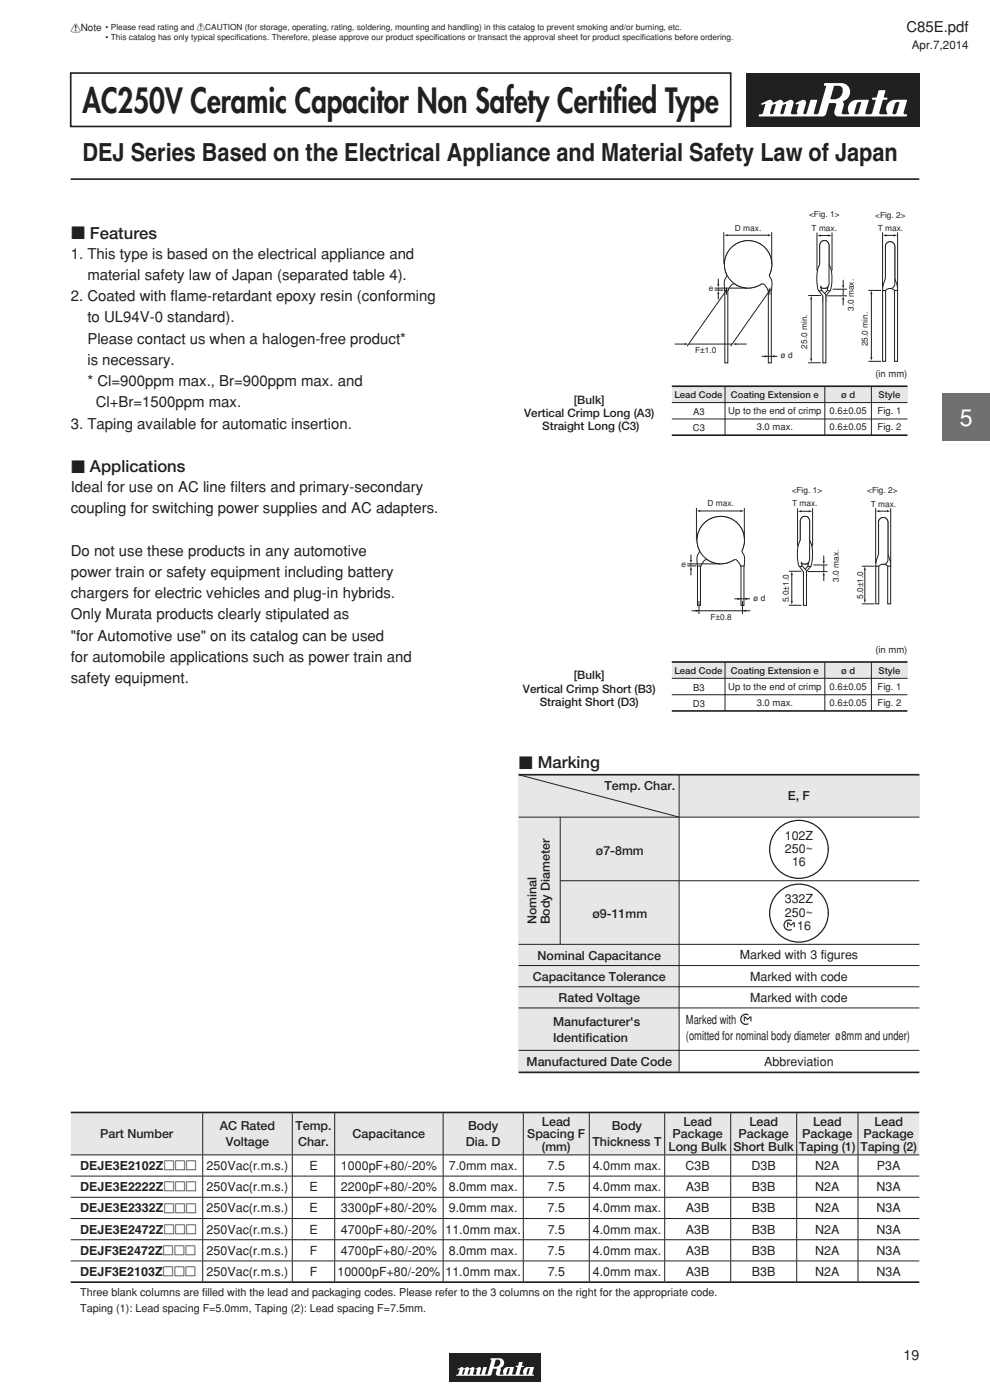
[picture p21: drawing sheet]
<svg xmlns="http://www.w3.org/2000/svg" width="210mm" height="297mm" viewBox="0 0 210 297" stroke-linecap="round" stroke-linejoin="round" font-family="sans-serif">
<defs><g id="words">
<text font-size="7.2" fill="#231f20" x="17.5" y="23.9">AC250V Ceramic Capacitor Non Safety Certified Type</text>
<text font-size="5.3" fill="#231f20" x="17.5" y="34.2">DEJ Series Based on the Electrical Appliance and Material Safety Law of Japan</text>
<text font-size="4.9" fill="#fff" x="203.6" y="90.3">5</text>
<g font-size="3.5" fill="#231f20">
<text x="15" y="50.8">c Features</text>
<text x="15" y="100.3">c Applications</text>
<text x="110" y="163.1">c Marking</text>
</g>
<g font-size="3.2" fill="#231f20">
<text x="192.3" y="6.8">C85E.pdf</text>
<text x="15" y="54.9">1. This type is based on the electrical appliance and</text>
<text x="18.5" y="59.4">material safety law of Japan (separated table 4).</text>
<text x="15" y="63.9">2. Coated with f</text>
<text x="36.2" y="63.9">l ame-retardant epoxy resin (conforming</text>
<text x="18.5" y="68.4">to UL94V-0 standard).</text>
<text x="18.5" y="72.9">Please contact us when a halogen-free product*</text>
<text x="18.5" y="77.4">is necessary.</text>
<text x="18.5" y="81.9">* Cl=900ppm max., Br=900ppm max. and</text>
<text x="20.3" y="86.4">Cl+Br=1500ppm max.</text>
<text x="15" y="90.9">3. Taping available for automatic insertion.</text>
<text x="15" y="104.4">Ideal for use on AC line f</text>
<text x="48.9" y="104.4">i lters and primary-secondary</text>
<text x="15" y="108.9">coupling for switching power supplies and AC adapters.</text>
<text x="15" y="117.9">Do not use these products in any automotive</text>
<text x="15" y="122.4">power train or safety equipment including battery</text>
<text x="15" y="126.9">chargers for electric vehicles and plug-in hybrids.</text>
<text x="15" y="131.4">Only Murata products clearly stipulated as</text>
<text x="15" y="135.9">&quot;for Automotive use&quot; on its catalog can be used</text>
<text x="15" y="140.4">for automobile applications such as power train and</text>
<text x="15" y="144.9">safety equipment.</text>
</g>
<text font-size="3" fill="#231f20" x="191.7" y="288.6">19</text>
<g font-size="2.6" fill="#231f20">
<text x="128.2" y="167.6">Temp. Char.</text>
<text x="167.1" y="169.7">E, F</text>
<text x="166.5" y="178.1">102Z</text>
<text x="126.4" y="181.3">ø7-8mm</text>
<text x="166.5" y="180.9">250~</text>
<text x="168" y="183.8">16</text>
<text x="166.5" y="191.6">332Z</text>
<text x="113.8" y="196.1" transform="rotate(-90 113.8 196.1)">Nominal</text>
<text x="116.6" y="196.1" transform="rotate(-90 116.6 196.1)">Body Diameter</text>
<text x="125.7" y="194.8">ø9-11mm</text>
<text x="166.5" y="194.5">250~</text>
<text x="169.1" y="197.3">16</text>
<text x="114" y="203.6">Nominal Capacitance</text>
<text x="156.9" y="203.5">Marked with 3 figures</text>
<text x="113" y="208.1">Capacitance Tolerance</text>
<text x="159.1" y="208">Marked with code</text>
<text x="118.5" y="212.6">Rated Voltage</text>
<text x="159.1" y="212.5">Marked with code</text>
<text x="117.3" y="217.6">Manufacturer's</text>
<text x="117.3" y="221">Identification</text>
<text x="145.5" y="217.2">Marked with</text>
<text x="145.5" y="220.5">(omitted for nominal body diameter ø8mm and under)</text>
<text x="111.7" y="226.1">Manufactured Date Code</text>
<text x="162.1" y="226.2">Abbreviation</text>
<text x="46.6" y="239.7">AC Rated</text>
<text x="62.7" y="239.7">Temp.</text>
<text x="99.3" y="239.7">Body</text>
<text x="115" y="238.8">Lead</text>
<text x="129.8" y="239.7">Body</text>
<text x="145" y="238.8">Lead</text>
<text x="159" y="238.8">Lead</text>
<text x="172.5" y="238.8">Lead</text>
<text x="185.5" y="238.8">Lead</text>
<text x="21.2" y="241.4">Part Number</text>
<text x="47.9" y="243.2">Voltage</text>
<text x="63.2" y="243.2">Char.</text>
<text x="74.8" y="241.4">Capacitance</text>
<text x="98.8" y="243.2">Dia. D</text>
<text x="111.8" y="241.4">Spacing F</text>
<text x="115" y="244.1">(mm)</text>
<text x="125.7" y="243.2">Thickness T</text>
<text x="141.8" y="244.1">Long Bulk</text>
<text x="142.7" y="241.4">Package</text>
<text x="155.6" y="244.1">Short Bulk</text>
<text x="156.7" y="241.4">Package</text>
<text x="169.5" y="244.1">Taping (1)</text>
<text x="170.2" y="241.4">Package</text>
<text x="182.5" y="244.1">Taping (2)</text>
<text x="183.2" y="241.4">Package</text>
<text x="17" y="248.2">DEJE3E2102Zppp</text>
<text x="43.8" y="248.2">250Vac(r.m.s.)</text>
<text x="65.6" y="248.2">E</text>
<text x="72.3" y="248.2">1000pF+80/-20%</text>
<text x="95.2" y="248.2">7.0mm max.</text>
<text x="116.2" y="248.2">7.5</text>
<text x="125.7" y="248.2">4.0mm max.</text>
<text x="145.4" y="248.2">C3B</text>
<text x="159.4" y="248.2">D3B</text>
<text x="172.9" y="248.2">N2A</text>
<text x="186" y="248.2">P3A</text>
<text x="17" y="252.7">DEJE3E2222Zppp</text>
<text x="17" y="257.2">DEJE3E2332Zppp</text>
<text x="43.8" y="252.7">250Vac(r.m.s.)</text>
<text x="43.8" y="257.2">250Vac(r.m.s.)</text>
<text x="65.6" y="252.7">E</text>
<text x="65.6" y="257.2">E</text>
<text x="72.3" y="252.7">2200pF+80/-20%</text>
<text x="72.3" y="257.2">3300pF+80/-20%</text>
<text x="95.2" y="252.7">8.0mm max.</text>
<text x="95.2" y="257.2">9.0mm max.</text>
<text x="116.2" y="252.7">7.5</text>
<text x="116.2" y="257.2">7.5</text>
<text x="125.7" y="252.7">4.0mm max.</text>
<text x="125.7" y="257.2">4.0mm max.</text>
<text x="145.5" y="252.7">A3B</text>
<text x="145.5" y="257.2">A3B</text>
<text x="159.5" y="252.7">B3B</text>
<text x="159.5" y="257.2">B3B</text>
<text x="172.9" y="252.7">N2A</text>
<text x="172.9" y="257.2">N2A</text>
<text x="185.9" y="252.7">N3A</text>
<text x="185.9" y="257.2">N3A</text>
<text x="17" y="261.7">DEJE3E2472Zppp</text>
<text x="43.8" y="261.7">250Vac(r.m.s.)</text>
<text x="65.6" y="261.7">E</text>
<text x="72.3" y="261.7">4700pF+80/-20% 11.0mm max.</text>
<text x="116.2" y="261.7">7.5</text>
<text x="125.7" y="261.7">4.0mm max.</text>
<text x="145.5" y="261.7">A3B</text>
<text x="159.5" y="261.7">B3B</text>
<text x="172.9" y="261.7">N2A</text>
<text x="185.9" y="261.7">N3A</text>
<text x="17" y="266.2">DEJF3E2472Zppp</text>
<text x="43.8" y="266.2">250Vac(r.m.s.)</text>
<text x="65.7" y="266.2">F</text>
<text x="72.3" y="266.2">4700pF+80/-20%</text>
<text x="95.2" y="266.2">8.0mm max.</text>
<text x="116.2" y="266.2">7.5</text>
<text x="125.7" y="266.2">4.0mm max.</text>
<text x="145.5" y="266.2">A3B</text>
<text x="159.5" y="266.2">B3B</text>
<text x="172.9" y="266.2">N2A</text>
<text x="185.9" y="266.2">N3A</text>
<text x="17" y="270.7">DEJF3E2103Zppp</text>
<text x="43.8" y="270.7">250Vac(r.m.s.)</text>
<text x="65.7" y="270.7">F</text>
<text x="71.6" y="270.7">10000pF+80/-20% 11.0mm max.</text>
<text x="116.2" y="270.7">7.5</text>
<text x="125.7" y="270.7">4.0mm max.</text>
<text x="145.5" y="270.7">A3B</text>
<text x="159.5" y="270.7">B3B</text>
<text x="172.9" y="270.7">N2A</text>
<text x="185.9" y="270.7">N3A</text>
</g>
<g font-size="2.5" fill="#231f20">
<text x="193.4" y="10.3">Apr.7,2014</text>
<text x="111.2" y="88.4">Vertical Crimp Long (A3)</text>
<text x="121.7" y="85.6">[Bulk]</text>
<text x="115" y="91.3">Straight Long (C3)</text>
<text x="110.9" y="146.9">Vertical Crimp Short (B3)</text>
<text x="114.5" y="149.8">Straight Short (D3)</text>
<text x="121.7" y="144.1">[Bulk]</text>
</g>
<g font-size="2.3" fill="#231f20">
<text x="17" y="275">Three blank columns are f</text>
<text x="42.9" y="275">i lled with the lead and packaging codes. Please refer to the 3 columns on the right for the appropriate code.</text>
<text x="17" y="278.3">Taping (1): Lead spacing F=5.0mm, Taping (2): Lead spacing F=7.5mm.</text>
</g>
<text font-size="2.1" fill="#231f20" x="15" y="6.7">!Note</text>
<g font-size="2" fill="#231f20">
<text x="185.7" y="79.9">(in mm)</text>
<text x="143.1" y="84.4">Lead Code</text>
<text x="147" y="88">A3</text>
<text x="154.5" y="87.9">Up to the end of crimp</text>
<text x="155" y="84.4">Coating Extension e</text>
<text x="176" y="87.9">0.6±0.05</text>
<text x="178.4" y="84.4">ø d</text>
<text x="186.2" y="87.9">Fig. 1</text>
<text x="186.4" y="84.4">Style</text>
<text x="147" y="91.5">C3</text>
<text x="160.5" y="91.3">3.0 max.</text>
<text x="176" y="91.3">0.6±0.05</text>
<text x="186.2" y="91.3">Fig. 2</text>
<text x="143.1" y="142.9">Lead Code</text>
<text x="155" y="142.9">Coating Extension e</text>
<text x="178.4" y="142.9">ø d</text>
<text x="185.7" y="138.4">(in mm)</text>
<text x="186.4" y="142.9">Style</text>
<text x="147" y="150">D3</text>
<text x="147" y="146.5">B3</text>
<text x="154.5" y="146.4">Up to the end of crimp</text>
<text x="160.5" y="149.8">3.0 max.</text>
<text x="176" y="146.4">0.6±0.05</text>
<text x="176" y="149.8">0.6±0.05</text>
<text x="186.2" y="146.4">Fig. 1</text>
<text x="186.2" y="149.8">Fig. 2</text>
</g>
<g font-size="1.8" fill="#231f20">
<text x="22.4" y="6.4">• Please read rating and !CAUTION (for storage, operating, rating, soldering, mounting and handling) in this catalog to prevent smoking and/or burning, etc.</text>
<text x="22.4" y="8.5">• This catalog has only typical specifcations. Therefore, please approve our product specif</text>
<text x="50.2" y="8.5">i</text>
<text x="92.3" y="8.5">i cations or transact the approval sheet for product specif</text>
<text x="136.2" y="8.5">i cations before ordering.</text>
<text x="171.6" y="46.1">&lt;Fig. 1&gt;</text>
<text x="185.6" y="46.2">&lt;Fig. 2&gt;</text>
<text x="155.9" y="48.9">D max.</text>
<text x="172.2" y="48.9">T max.</text>
<text x="186.2" y="49">T max.</text>
<text x="150.4" y="61.7">e</text>
<text x="181.1" y="66" transform="rotate(-90 181.1 66)">3.0 max.</text>
<text x="147.4" y="75">F±1.0</text>
<text x="165.6" y="76">ø d</text>
<text x="171.2" y="74" transform="rotate(-90 171.2 74)">25.0 min.</text>
<text x="184.1" y="73.4" transform="rotate(-90 184.1 73.4)">25.0 min.</text>
<text x="150.1" y="107.4">D max.</text>
<text x="167.9" y="104.6">&lt;Fig. 1&gt;</text>
<text x="168" y="107.4">T max.</text>
<text x="183.9" y="104.6">&lt;Fig. 2&gt;</text>
<text x="184.7" y="107.5">T max.</text>
<text x="144.6" y="120.2">e</text>
<text x="177.9" y="123.4" transform="rotate(-90 177.9 123.4)">3.0 max.</text>
<text x="150.7" y="131.5">F±0.8</text>
<text x="159.8" y="127.5">ø d</text>
<text x="167.3" y="127.8" transform="rotate(-90 167.3 127.8)">5.0±1.0</text>
<text x="183.1" y="127.1" transform="rotate(-90 183.1 127.1)">5.0±1.0</text>
</g>
</g></defs>
<path d="M15 15.5h140v11.3h-140z" fill="none" stroke="#231f20" stroke-width=".35"/>
<path d="M158.2 15.5h36.9v11.3h-36.9z" fill="#231f20"/>
<path d="M180.1 24h.1" fill="none" stroke="#231f20" stroke-width=".21"/>
<path d="M161.5 22l1.6-.8a.76 .76 0 0 1 1 .6l.1-.1v.4l-.4 .2-.5 1.7a.38 .38 0 0 0 .4 .2 .38 .38 0 0 0 .4-.3l.5-1.7-.2-.2-.2 .1v-.4l1.1-.5a.96 .96 0 0 1 1 .6l.2-.1-.1 .4-.4 .2-.5 1.6a.4 .4 0 0 0 .5 .4 .4 .4 0 0 0 .3-.5l.5-1.6-.2-.2-.2 .1 .1-.4 1.2-.5 .5 .1 .1 .5-.5 2.3 .2 .1h1.1l-.1-.6 .4-1.4-.1-.2-.4 .2-.1-.3 1.3-.7a.6 .6 0 0 1 .7 .1 .6 .6 0 0 1 .2 .6l-.6 2 .3 .3 .4-.3 .8-2.7h1.4l-.7 2.8a.59 .59 0 0 0 .7 .2 .59 .59 0 0 0 .4-.5l1.5-5.4-.4-.1 .1-.5 3.6-.1a2 2 0 0 1 1.8 1.9 2 2 0 0 1-1.5 2.1l.2 .7-.4 1.8 .2 .1h1.2l.1-.1a1.95 1.95 0 0 1 1.7-2.9h2.3l.2 .1-.4 1.3-1.4-.2 .2-.6-.2-.2-.7 .3-.6 2a.43 .43 0 0 0 .4 .4 .43 .43 0 0 0 .5-.4l.4-1.5 1.4 .2-.4 1.4 .2 .2h.9l.3-.1 .9-2.8-.8-.2v-.3l.9-.1 .5-1.5 1.3-.1 .1 .2-.3 1.3 .8 .2-.2 .3-.8 .1-.8 2.8 .3 .2h1.3l.1-.1a1.95 1.95 0 0 1 1.7-2.9h2.4l.1 .1-.3 1h-1.5l.2-.5-.2-.2a.68 .68 0 0 0-.8 .5l-.5 1.8a.45 .45 0 0 0 .4 .4 .45 .45 0 0 0 .5-.4l.4-1.6h1.5l-.4 1.7 .1 .2 .6 .1-.2 .4h-14.4a.85 .85 0 0 1-.8-1.1l.4-1.5-.1-.2h-.8l.1-.8h.4a1.75 1.75 0 0 0 1.5-2.7 1.93 1.93 0 0 0-1.6-.2l-.8 2.7 .5 .2-.1 .8-.7 .1-.6 2.1a.83 .83 0 0 1-.8 .6h-13.3l-.2-.1 .1-.3 .6-.1 .2-.3 .5-1.7-.1-.2-.5 .3z" fill="#fff"/>
<path d="M15 38h180" fill="none" stroke="#e6e7e8" stroke-width=".21"/>
<path d="M15 38h180z" fill="none" stroke="#231f20" stroke-width=".35"/>
<path d="M142.5 81.9h50v3.5h-50z" fill="#e6e7e8"/>
<path d="M142.5 81.9h50M142.5 92.3h50" fill="none" stroke="#231f20" stroke-width=".35"/>
<path d="M142.5 85.4h50M142.5 88.9h50M153.8 81.9v10.4M175 81.9v10.4M184.8 81.9v10.4" fill="none" stroke="#231f20" stroke-width=".21"/>
<path d="M163 61.2h.6v15.8h-.6z" fill="#fff"/>
<path d="M163 61.2h.6v15.8h-.6z" fill="none" stroke="#231f20" stroke-width=".21"/>
<path d="M187.2 61.5h.7v15.2h-.7z" fill="#fff"/>
<path d="M187.2 61.5h.7v15.2h-.7z" fill="none" stroke="#231f20" stroke-width=".21"/>
<path d="M189.8 61.5h.6v15.2h-.6z" fill="#fff"/>
<path d="M189.8 61.5h.6v15.2h-.6z" fill="none" stroke="#231f20" stroke-width=".21"/>
<path d="M153.8 61.2h.6v15.8h-.6z" fill="#fff"/>
<path d="M153.8 61.2h.6v15.8h-.6z" fill="none" stroke="#231f20" stroke-width=".21"/>
<path d="M188.1 51.6a.99 .99 0 0 1 1.1-.2 .99 .99 0 0 1 .6 .9v6.7l.5 1.4 .1 1.2h-.7l-.8-.4a.99 .99 0 0 1-1.1-1v-7.9z" fill="#fff"/>
<path d="M188.1 51.6a.99 .99 0 0 1 1.1-.2 .99 .99 0 0 1 .6 .9v6.7l.5 1.4 .1 1.2h-.7l-.8-.4a.99 .99 0 0 1-1.1-1v-7.9z" fill="none" stroke="#231f20" stroke-width=".21"/>
<path d="M155.5 52.2a5 5 0 0 1 6.7 .3 5 5 0 0 1 .4 6.7 5 5 0 0 1-6.6 1.1 1.33 1.33 0 0 0-1.5 1.3h-.8a3.8 3.8 0 0 1 .5-3.3 5 5 0 0 1 1.3-6.1z" fill="#fff"/>
<path d="M155.5 52.2a5 5 0 0 1 6.7 .3 5 5 0 0 1 .4 6.7 5 5 0 0 1-6.6 1.1 1.33 1.33 0 0 0-1.5 1.3h-.8a3.8 3.8 0 0 1 .5-3.3 5 5 0 0 1 1.3-6.1z" fill="none" stroke="#231f20" stroke-width=".21"/>
<path d="M155.5 52.2a5 5 0 0 1 6.3-.1 5 5 0 0 1 1.4 6.2 3.8 3.8 0 0 1 .4 3.3h-.7l-.4-.8a.83 .83 0 0 0-1.5-.3 5 5 0 0 1-6.5-1.6 5 5 0 0 1 1-6.7z" fill="#fff"/>
<path d="M155.5 52.2a5 5 0 0 1 6.3-.1 5 5 0 0 1 1.4 6.2 3.8 3.8 0 0 1 .4 3.3h-.7l-.4-.8a.83 .83 0 0 0-1.5-.3 5 5 0 0 1-6.5-1.6 5 5 0 0 1 1-6.7z" fill="none" stroke="#231f20" stroke-width=".21"/>
<path d="M188.1 51.6a.99 .99 0 0 1 1.1-.2 .99 .99 0 0 1 .6 .9v7.9a.99 .99 0 0 1-1.2 1l-.7 .4h-.7l.1-1.2 .5-1.4v-6.7z" fill="#fff"/>
<path d="M188.1 51.6a.99 .99 0 0 1 1.1-.2 .99 .99 0 0 1 .6 .9v7.9a.99 .99 0 0 1-1.2 1l-.7 .4h-.7l.1-1.2 .5-1.4v-6.7z" fill="none" stroke="#231f20" stroke-width=".21"/>
<path d="M175.8 61.3l.3 .3-.9 1v1.4h-.6v-1.4z" fill="#fff"/>
<path d="M174.6 64v-1.4l1.2-1.3 .3 .3-.9 1v1.4" fill="none" stroke="#231f20" stroke-width=".21"/>
<path d="M174.1 61.3l1.1 1.4v14.3h-.6v-14.1l-.9-1.2z" fill="#fff"/>
<path d="M174.1 61.3l1.1 1.4v14.3h-.6v-14.1l-.9-1.2z" fill="none" stroke="#231f20" stroke-width=".21"/>
<path d="M174.1 51.4a.99 .99 0 0 1 1.2-.3 .99 .99 0 0 1 .6 1v3.9a7.8 7.8 0 0 1 .1 5.7l-.5-.1 .1-.8a.97 .97 0 0 1-1.1 .3 .97 .97 0 0 1-.6-1v-8z" fill="#fff"/>
<path d="M174.1 51.4a.99 .99 0 0 1 1.2-.3 .99 .99 0 0 1 .6 1v3.9a7.8 7.8 0 0 1 .1 5.7l-.5-.1 .1-.8a.97 .97 0 0 1-1.1 .3 .97 .97 0 0 1-.6-1v-8z" fill="none" stroke="#231f20" stroke-width=".21"/>
<path d="M174.1 51.4a.99 .99 0 0 1 1.2-.3 .99 .99 0 0 1 .6 1v8a.97 .97 0 0 1-.6 1 .97 .97 0 0 1-1.2-.3l.1 .8-.5 .1a7.8 7.8 0 0 1 .2-5.7v-3.9z" fill="#fff"/>
<path d="M153.5 49.3v6.6M163.7 49.3v6.6M174.1 51.4a.99 .99 0 0 1 1.2-.3 .99 .99 0 0 1 .6 1v8a.97 .97 0 0 1-.6 1 .97 .97 0 0 1-1.2-.3l.1 .8-.5 .1a7.8 7.8 0 0 1 .2-5.7v-3.9zM151.6 61.1h6.9M151.6 61.6h1.9M152.4 62.2v1.3" fill="none" stroke="#231f20" stroke-width=".21"/>
<path d="M152.4 61.6l.2 .8h-.5z" fill="#231f20"/>
<path d="M152.4 59.1v1.4" fill="none" stroke="#231f20" stroke-width=".21"/>
<path d="M152.1 60.3h.5l-.2 .8z" fill="#231f20"/>
<path d="M154.2 49.9h8.8" fill="none" stroke="#231f20" stroke-width=".21"/>
<g fill="#231f20">
<path d="M162.9 49.7l.8 .2-.8 .2z"/>
<path d="M153.5 49.9l.8-.2v.4z"/>
</g>
<path d="M152.4 61.1v.5M172.1 63.3v12.9" fill="none" stroke="#231f20" stroke-width=".21"/>
<g fill="#231f20">
<path d="M171.8 76.1h.5l-.2 .8z"/>
<path d="M172.1 62.7l.2 .8h-.5z"/>
</g>
<path d="M187.2 49.3v11.7M187.9 49.9h1.9M190.4 49.3v11.7" fill="none" stroke="#231f20" stroke-width=".21"/>
<g fill="#231f20">
<path d="M189.6 49.7l.8 .2-.8 .3z"/>
<path d="M187.2 49.9l.8-.2v.5z"/>
</g>
<path d="M173.3 49.3v8.1M173.9 50h1.9M176.5 49.3v8.1" fill="none" stroke="#231f20" stroke-width=".21"/>
<g fill="#231f20">
<path d="M175.7 49.7l.8 .3-.8 .2z"/>
<path d="M173.3 50l.8-.3v.5z"/>
</g>
<path d="M175.5 62.8h4.2M176.6 61.4h3.1M178.9 63.4v1.4" fill="none" stroke="#231f20" stroke-width=".21"/>
<path d="M178.9 62.8l.2 .8h-.5z" fill="#231f20"/>
<path d="M178.9 59.4v1.3" fill="none" stroke="#231f20" stroke-width=".21"/>
<path d="M178.6 60.5h.5l-.2 .9z" fill="#231f20"/>
<path d="M171.4 77h2.7M178.9 61.4v1.4" fill="none" stroke="#231f20" stroke-width=".21"/>
<path d="M163.5 75.6l.8-.2v.4z" fill="#231f20"/>
<path d="M161.6 75.6h3.3" fill="none" stroke="#231f20" stroke-width=".21"/>
<path d="M162.2 75.4l.8 .2-.8 .2z" fill="#231f20"/>
<path d="M171.4 62.7h2.7M184.8 62.2v13.7" fill="none" stroke="#231f20" stroke-width=".21"/>
<g fill="#231f20">
<path d="M184.6 75.8h.5l-.3 .8z"/>
<path d="M184.8 61.6l.3 .8h-.5z"/>
</g>
<path d="M156 73h2.4M184.2 76.7h2.7M184.2 61.6h2.7" fill="none" stroke="#231f20" stroke-width=".21"/>
<path d="M155.4 73l.8-.3v.5z" fill="#231f20"/>
<path d="M143.1 73h2.3" fill="none" stroke="#231f20" stroke-width=".21"/>
<path d="M145.3 72.7l.8 .3-.8 .2z" fill="#231f20"/>
<path d="M146.1 73h9.2M154.1 61.6l-8.3 11.8M154.1 61v1.5M163.3 61v1.5M163.3 61.6l-8.3 11.8" fill="none" stroke="#231f20" stroke-width=".21"/>
<path d="M157.2 119.7h.6v8.7h-.6z" fill="#fff"/>
<path d="M157.2 119.7h.6v8.7h-.6z" fill="none" stroke="#231f20" stroke-width=".21"/>
<path d="M185.8 120h.6v8.1h-.6z" fill="#fff"/>
<path d="M185.8 120h.6v8.1h-.6z" fill="none" stroke="#231f20" stroke-width=".21"/>
<path d="M188.3 120h.6v8.1h-.6z" fill="#fff"/>
<path d="M188.3 120h.6v8.1h-.6z" fill="none" stroke="#231f20" stroke-width=".21"/>
<path d="M147.9 119.7h.7v8.7h-.7z" fill="#fff"/>
<path d="M147.9 119.7h.7v8.7h-.7z" fill="none" stroke="#231f20" stroke-width=".21"/>
<path d="M186.6 110.1a.99 .99 0 0 1 1.1-.2 .99 .99 0 0 1 .6 .9v6.7l.5 1.4 .1 1.2h-.6l-.8-.4a.99 .99 0 0 1-1.1-1v-7.9z" fill="#fff"/>
<path d="M186.6 110.1a.99 .99 0 0 1 1.1-.2 .99 .99 0 0 1 .6 .9v6.7l.5 1.4 .1 1.2h-.6l-.8-.4a.99 .99 0 0 1-1.1-1v-7.9z" fill="none" stroke="#231f20" stroke-width=".21"/>
<path d="M149.6 110.7a5 5 0 0 1 6.8 .3 5 5 0 0 1 .4 6.7 5 5 0 0 1-6.6 1.1 1.33 1.33 0 0 0-1.5 1.3h-.8a3.8 3.8 0 0 1 .5-3.3 5 5 0 0 1 1.2-6.1z" fill="#fff"/>
<path d="M149.6 110.7a5 5 0 0 1 6.8 .3 5 5 0 0 1 .4 6.7 5 5 0 0 1-6.6 1.1 1.33 1.33 0 0 0-1.5 1.3h-.8a3.8 3.8 0 0 1 .5-3.3 5 5 0 0 1 1.2-6.1z" fill="none" stroke="#231f20" stroke-width=".21"/>
<path d="M149.6 110.7a5 5 0 0 1 6.4-.1 5 5 0 0 1 1.4 6.2 3.8 3.8 0 0 1 .4 3.3h-.7l-.4-.8a.83 .83 0 0 0-1.5-.3 5 5 0 0 1-6.5-1.6 5 5 0 0 1 .9-6.7z" fill="#fff"/>
<path d="M149.6 110.7a5 5 0 0 1 6.4-.1 5 5 0 0 1 1.4 6.2 3.8 3.8 0 0 1 .4 3.3h-.7l-.4-.8a.83 .83 0 0 0-1.5-.3 5 5 0 0 1-6.5-1.6 5 5 0 0 1 .9-6.7z" fill="none" stroke="#231f20" stroke-width=".21"/>
<path d="M186.6 110.1a.99 .99 0 0 1 1.1-.2 .99 .99 0 0 1 .6 .9v7.9a.99 .99 0 0 1-1.2 1l-.7 .4h-.6l.1-1.2 .5-1.4v-6.7z" fill="#fff"/>
<path d="M186.6 110.1a.99 .99 0 0 1 1.1-.2 .99 .99 0 0 1 .6 .9v7.9a.99 .99 0 0 1-1.2 1l-.7 .4h-.6l.1-1.2 .5-1.4v-6.7z" fill="none" stroke="#231f20" stroke-width=".21"/>
<path d="M171.7 119.8l.3 .3-.9 1v1.4h-.7l.1-1.4z" fill="#fff"/>
<path d="M170.4 122.5l.1-1.4 1.2-1.3 .3 .3-.9 1v1.4" fill="none" stroke="#231f20" stroke-width=".21"/>
<path d="M169.9 119.8l1.2 1.4v7.2h-.7v-7l-.8-1.2z" fill="#fff"/>
<path d="M169.9 119.8l1.2 1.4v7.2h-.7v-7l-.8-1.2z" fill="none" stroke="#231f20" stroke-width=".21"/>
<path d="M170 109.9a.99 .99 0 0 1 1.1-.3 .99 .99 0 0 1 .6 1v3.9a7.8 7.8 0 0 1 .2 5.7l-.5-.1 .1-.8a.97 .97 0 0 1-1.1 .3 .97 .97 0 0 1-.6-1v-8z" fill="#fff"/>
<path d="M170 109.9a.99 .99 0 0 1 1.1-.3 .99 .99 0 0 1 .6 1v3.9a7.8 7.8 0 0 1 .2 5.7l-.5-.1 .1-.8a.97 .97 0 0 1-1.1 .3 .97 .97 0 0 1-.6-1v-8z" fill="none" stroke="#231f20" stroke-width=".21"/>
<path d="M170 109.9a.99 .99 0 0 1 1.1-.3 .99 .99 0 0 1 .6 1v8a.97 .97 0 0 1-.6 1 .97 .97 0 0 1-1.1-.3l.1 .8-.5 .1a7.8 7.8 0 0 1 .2-5.7v-3.9z" fill="#fff"/>
<path d="M145.8 119.6h6.8M147.7 107.8v6.6M157.9 107.8v6.6M170 109.9a.99 .99 0 0 1 1.1-.3 .99 .99 0 0 1 .6 1v8a.97 .97 0 0 1-.6 1 .97 .97 0 0 1-1.1-.3l.1 .8-.5 .1a7.8 7.8 0 0 1 .2-5.7v-3.9zM145.8 120.1h1.9" fill="none" stroke="#231f20" stroke-width=".21"/>
<g fill="#231f20">
<path d="M157.5 129.6l.8-.3v.5z"/>
<path d="M147.6 129.3l.8 .3-.8 .2z"/>
</g>
<path d="M146.6 120.7v1.3M146.7 129.6h12.5" fill="none" stroke="#231f20" stroke-width=".21"/>
<path d="M146.6 120.1l.2 .8h-.5z" fill="#231f20"/>
<path d="M146.6 117.6v1.4" fill="none" stroke="#231f20" stroke-width=".21"/>
<path d="M146.3 118.8h.5l-.2 .8z" fill="#231f20"/>
<path d="M148.4 108.4h8.8" fill="none" stroke="#231f20" stroke-width=".21"/>
<g fill="#231f20">
<path d="M157.1 108.2l.8 .2-.8 .2z"/>
<path d="M147.7 108.4l.8-.2v.4z"/>
</g>
<path d="M146.6 119.6v.5M168 121.8v5.9" fill="none" stroke="#231f20" stroke-width=".21"/>
<g fill="#231f20">
<path d="M167.7 127.5h.5l-.2 .8z"/>
<path d="M168 121.2l.2 .8h-.5z"/>
</g>
<path d="M185.7 107.8v11.7M186.4 108.4h1.9M188.9 107.8v11.7" fill="none" stroke="#231f20" stroke-width=".21"/>
<g fill="#231f20">
<path d="M188.1 108.2l.8 .2-.8 .3z"/>
<path d="M185.7 108.4l.9-.2v.5z"/>
</g>
<path d="M169.2 107.8v8.1M169.8 108.5h1.9M172.4 107.8v8.1" fill="none" stroke="#231f20" stroke-width=".21"/>
<g fill="#231f20">
<path d="M171.6 108.2l.8 .3-.8 .2z"/>
<path d="M169.2 108.5l.8-.3v.5z"/>
</g>
<path d="M172.5 119.9h3M171.4 121.3h4.1M174.7 121.9v1.4" fill="none" stroke="#231f20" stroke-width=".21"/>
<path d="M174.7 121.3l.3 .8h-.5z" fill="#231f20"/>
<path d="M174.7 117.9v1.3" fill="none" stroke="#231f20" stroke-width=".21"/>
<path d="M174.5 119h.5l-.3 .9z" fill="#231f20"/>
<path d="M174.7 119.9v1.4M148.3 127.5v2.8M157.5 127.5v2.8M167.3 128.4h2.7" fill="none" stroke="#231f20" stroke-width=".21"/>
<path d="M157.7 127l.8-.2v.5z" fill="#231f20"/>
<path d="M155.8 127h3.3" fill="none" stroke="#231f20" stroke-width=".21"/>
<path d="M156.4 126.8l.8 .2-.8 .3z" fill="#231f20"/>
<path d="M167.3 121.2h2.7M183.4 120.7v6.7" fill="none" stroke="#231f20" stroke-width=".21"/>
<g fill="#231f20">
<path d="M183.2 127.2h.5l-.3 .8z"/>
<path d="M183.4 120.1l.3 .8h-.5z"/>
</g>
<path d="M182.8 128.1h2.7M182.8 120.1h2.7" fill="none" stroke="#231f20" stroke-width=".21"/>
<path d="M142.5 140.4h50v3.5h-50z" fill="#e6e7e8"/>
<path d="M142.5 140.4h50M142.5 150.8h50" fill="none" stroke="#231f20" stroke-width=".35"/>
<path d="M142.5 143.9h50M142.5 147.4h50M153.8 140.4v10.4M175 140.4v10.4M184.8 140.4v10.4" fill="none" stroke="#231f20" stroke-width=".21"/>
<path d="M95.3 287h19.4v6h-19.4z" fill="#231f20"/>
<path d="M106.8 291.5h.1" fill="none" stroke="#231f20" stroke-width=".21"/>
<path d="M97.1 290.4l.9-.4 .5 .3-.5 1.1 .2 .2 .2-.1 .3-1h-.2v-.2l.8-.3 .2 .3h.2l-.3 .3-.2 .8 .2 .2 .2-.1 .2-1h-.2l.1-.2 .8-.3 .1 .4-.3 1.1 .2 .1h.5l.2-1.1h-.3v-.1l.8-.4 .3 .3-.3 1.1 .2 .2 .2-.1 .4-1.5h.7l-.3 1.5 .3 .1 .2-.1 .9-3-.3-.1 .1-.2 1.9-.1a1.05 1.05 0 0 1 .9 1 1.05 1.05 0 0 1-.8 1.1l.1 .4-.2 1 .8-.1a1.03 1.03 0 0 1 .9-1.5l1.3 .1-.2 .6h-.7v-.5l-.4 .2-.3 1.2h.4l.3-.9h.7l-.2 .8 .6 .1 .2-.1 .4-1.4-.4-.1v-.2l.5-.1 .2-.8 .8 .1-.2 .7 .4 .2-.5 .1-.4 1.5 .1 .1 .8-.1a1.03 1.03 0 0 1 .9-1.5l1.3 .1-.2 .5h-.7v-.4l-.4 .2-.3 1.2h.3l.4-1h.7l-.2 .9 .4 .1-.1 .2-7.4 .1a.48 .48 0 0 1-.6-.6l.2-.8-.5-.1 .1-.5h.2a.77 .77 0 0 0 .9-.7 .77 .77 0 0 0-.9-.7l-.5 1.4h.3l-.1 .5h-.3l-.3 1.2-.3 .2-7.2 .1v-.3l.4-.1 .3-1-.4 .1z" fill="#fff"/>
<path d="M200 83.5h10v10h-10z" fill="#6d6e70"/>
<g fill="#e6e7e8">
<path d="M137 164.3h58v9h-58z"/>
<path d="M110 164.3h34.1v63h-34.1z"/>
</g>
<path d="M110 164.4l34.1 8.9M110 173.3h85M144.1 164.4v62.9M118.8 186.8h76.2M110 200.3h85M110 213.8h85M110 209.3h85M110 204.8h85M110 222.8h85" fill="none" stroke="#231f20" stroke-width=".21"/>
<path d="M110 164.4h85M110 227.5h85" fill="none" stroke="#231f20" stroke-width=".35"/>
<path d="M175.7 180.1a6.2 6.2 0 0 0-9.1-5.4 6.2 6.2 0 0 0-.8 10.5 6.2 6.2 0 0 0 9.8-4l.1-1" fill="none" stroke="#231f20" stroke-width=".26"/>
<g fill="#231f20">
<path d="M157.8 215.6h.3l.5 .5 .5-.5h.3v1.1h-.2v-.8l-.6 .5-.6-.5v.8h-.2z"/>
<path d="M157.5 215.3l.9-.2 .4 .1-.1 .2a.94 .94 0 0 0-1.4 .8 .94 .94 0 0 0 1.4 .8l.1 .3a1.2 1.2 0 0 1-1.6-.4 1.2 1.2 0 0 1 .3-1.6z"/>
</g>
<path d="M175.7 193.6a6.2 6.2 0 0 0-9.1-5.4 6.2 6.2 0 0 0-.8 10.5 6.2 6.2 0 0 0 9.8-4l.1-1" fill="none" stroke="#231f20" stroke-width=".26"/>
<g fill="#231f20">
<path d="M167 195.6h.3l.5 .5 .5-.5h.3v1.1h-.2v-.8l-.6 .5-.6-.5v.8h-.2z"/>
<path d="M166.7 195.3l.9-.2 .4 .1-.1 .3a.94 .94 0 0 0-1.5 .7 .94 .94 0 0 0 1.5 .9l.1 .2a1.2 1.2 0 0 1-1.6-.4 1.2 1.2 0 0 1 .3-1.6z"/>
</g>
<path d="M118.8 173.3v27" fill="none" stroke="#231f20" stroke-width=".21"/>
<path d="M15 236h28v9h-28zM43 236h19v9h-19zM62 236h9v9h-9zM71 236h23v9h-23zM94 236h17v9h-17zM111 236h14v9h-14zM125 236h16v9h-16zM141 236h14v9h-14zM155 236h14v9h-14zM169 236h13v9h-13zM182 236h13v9h-13z" fill="#e6e7e8"/>
<path d="M15 236h180M15 272h180" fill="none" stroke="#231f20" stroke-width=".35"/>
<g fill="none" stroke="#231f20" stroke-width=".21">
<path d="M43 236.2v8.7M62 236.2v8.7M71 236.2v8.7M94 236.2v8.7M111 236.2v8.7M125 236.2v8.7M141 236.2v8.7M155 236.2v8.7M169 236.2v8.7M182 236.2v8.7M15 245h180M15 249.5h180"/>
<path d="M15 254h180M15 258.5h180M43 245.1v4.3M43 249.6v4.3M43 254.1v4.3M43 258.6v4.3M62 245.1v4.3M62 249.6v4.3M62 254.1v4.3M62 258.6v4.3M71 245.1v4.3M71 249.6v4.3"/>
<path d="M71 254.1v4.3M71 258.6v4.3M94 245.1v4.3M94 249.6v4.3M94 254.1v4.3M94 258.6v4.3M111 245.1v4.3M111 249.6v4.3M111 254.1v4.3M111 258.6v4.3M125 245.1v4.3M125 249.6v4.3"/>
<path d="M125 254.1v4.3M125 258.6v4.3M141 245.1v4.3M141 249.6v4.3M141 254.1v4.3M141 258.6v4.3M155 245.1v4.3M155 249.6v4.3M155 254.1v4.3M155 258.6v4.3M169 245.1v4.3M169 249.6v4.3"/>
<path d="M169 254.1v4.3M169 258.6v4.3M182 245.1v4.3M182 249.6v4.3M182 254.1v4.3M182 258.6v4.3M15 263h180M15 267.5h180M43 263.1v4.3M43 267.6v4.2M62 263.1v4.3M62 267.6v4.2"/>
<path d="M71 263.1v4.3M71 267.6v4.2M94 263.1v4.3M94 267.6v4.2M111 263.1v4.3M111 267.6v4.2M125 263.1v4.3M125 267.6v4.2M141 263.1v4.3M141 267.6v4.2M155 263.1v4.3M155 267.6v4.2"/>
<path d="M169 263.1v4.3M169 267.6v4.2M182 263.1v4.3M182 267.6v4.2"/>
</g>
<use href="#words"/>
</svg>
